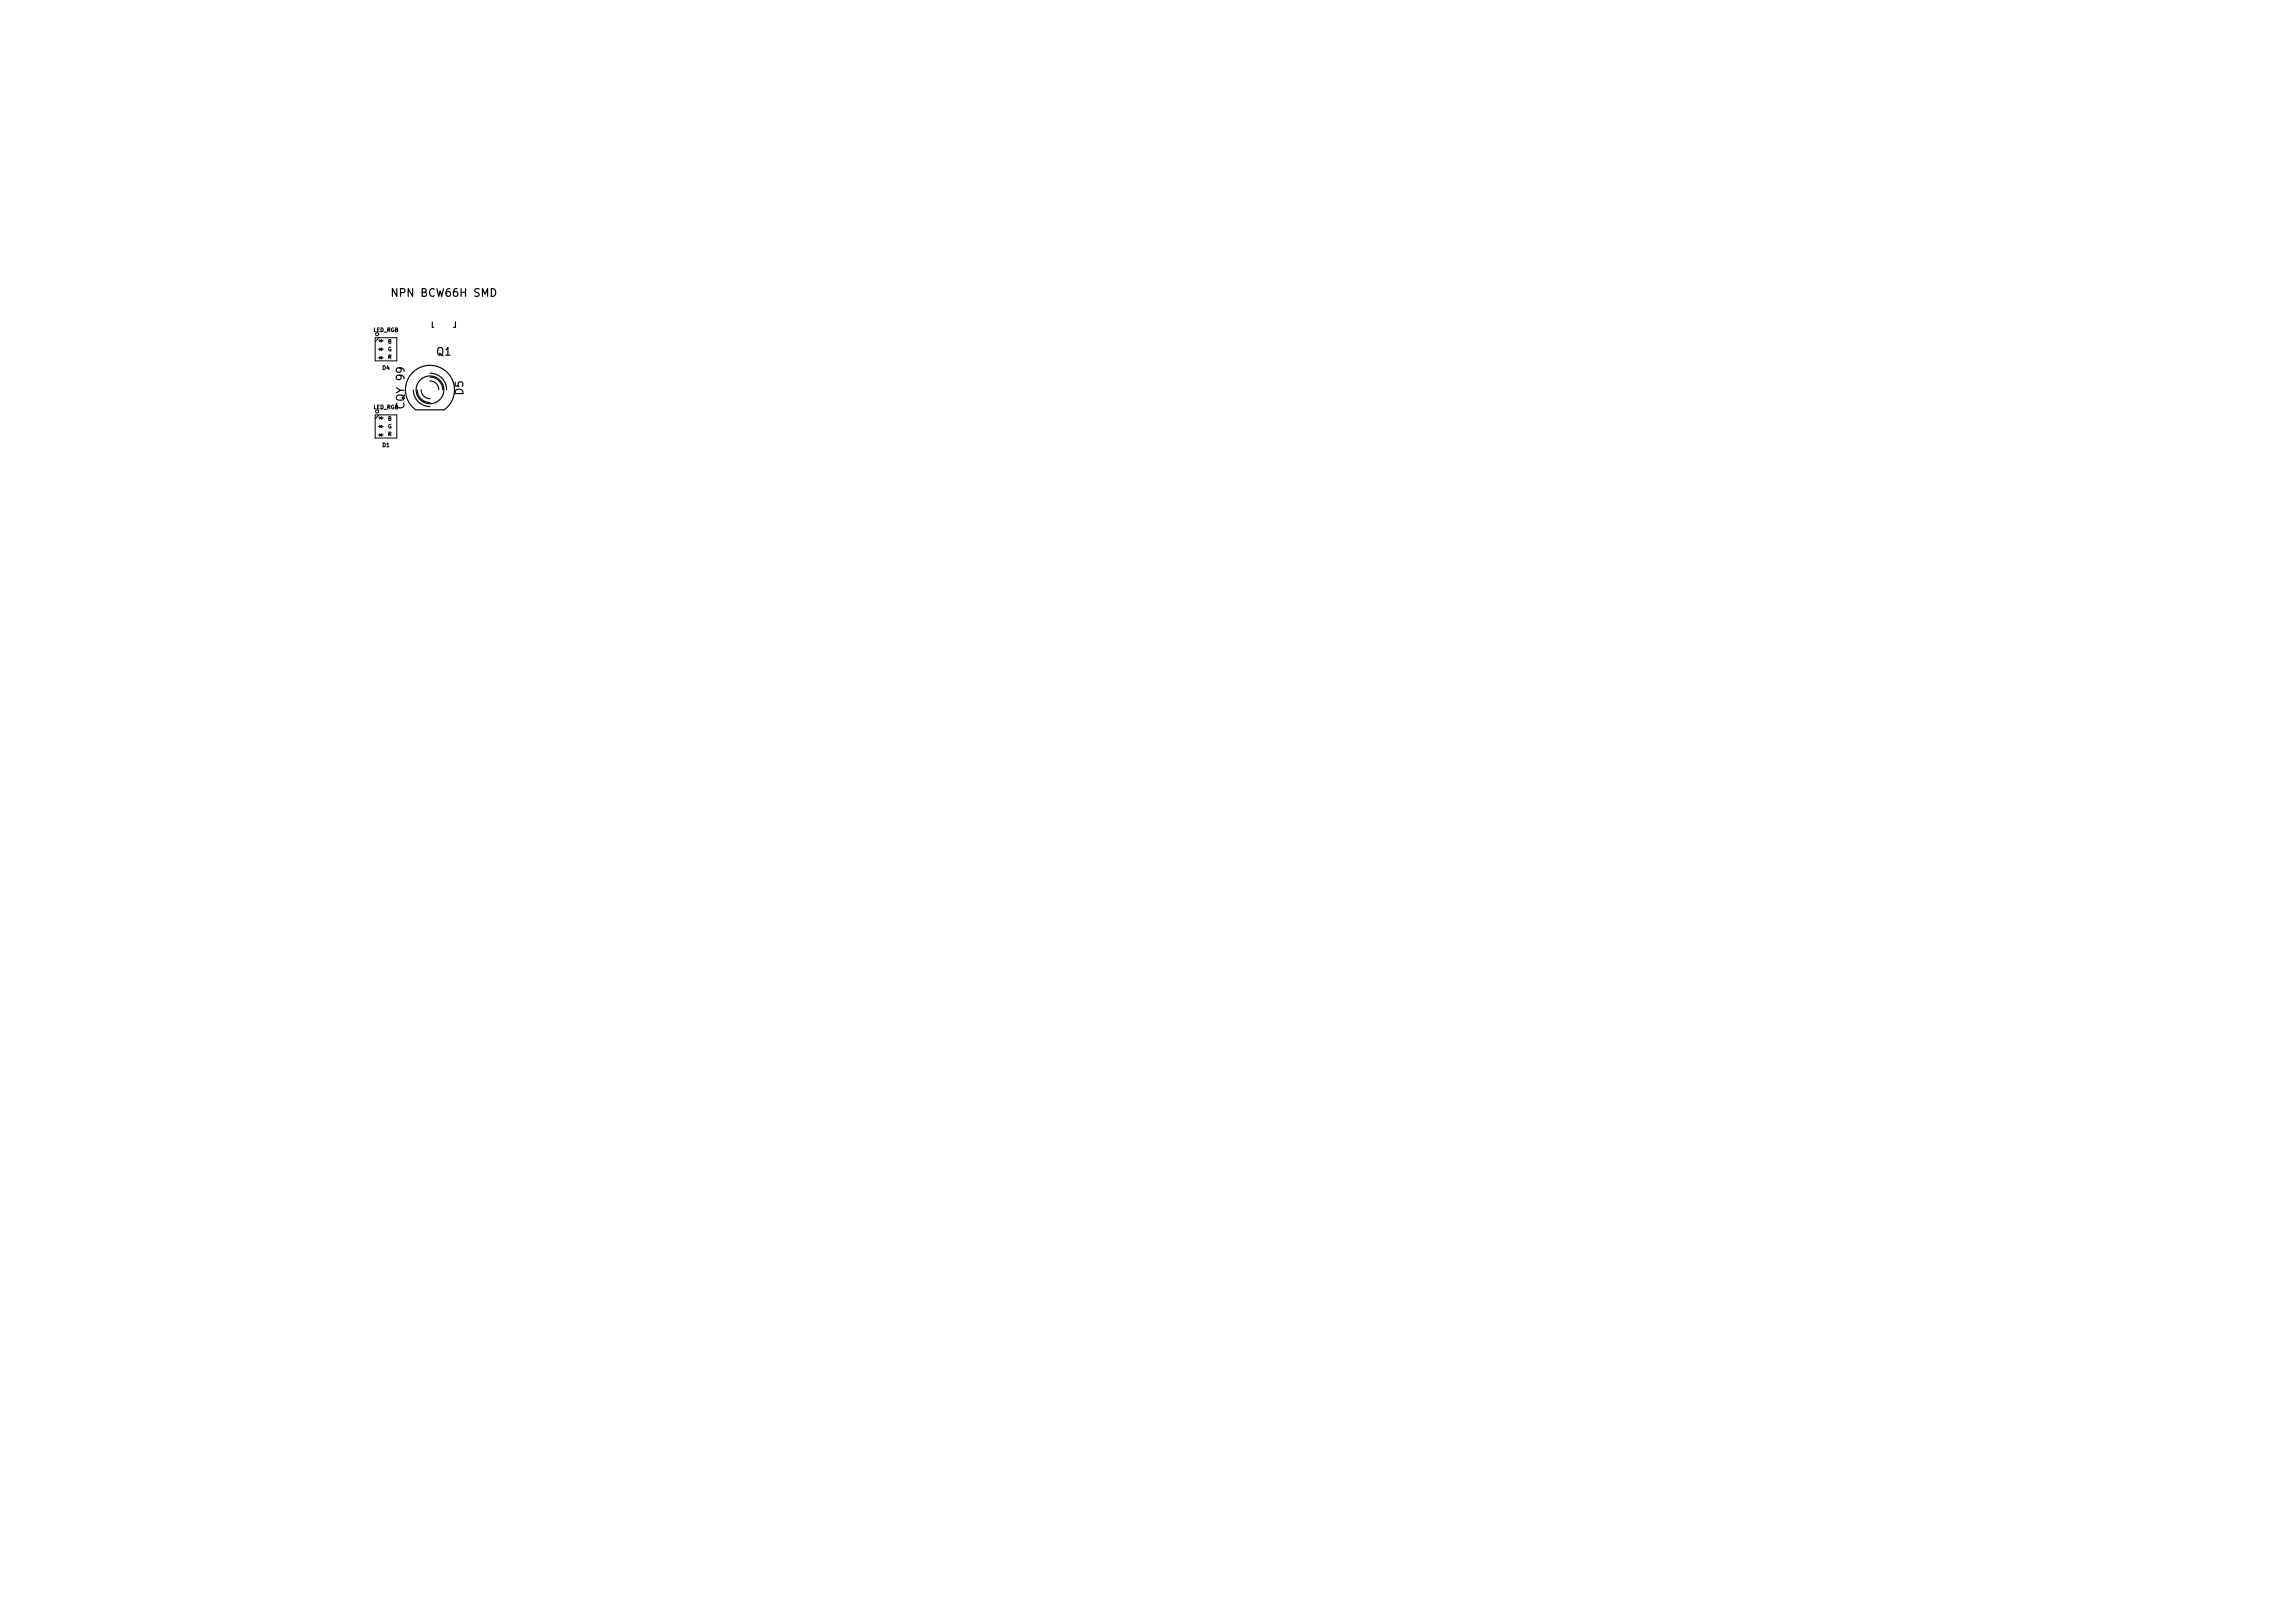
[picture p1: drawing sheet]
<svg xmlns="http://www.w3.org/2000/svg" width="297mm" height="210mm" viewBox="0 0 297 210" stroke-linecap="round" stroke-linejoin="round" font-family="sans-serif">
<defs><g id="words">
<g font-size="1.4">
<text x="51.2" y="38.4">NPN BCW66H SMD</text>
<text x="56.6" y="46.1">Q1</text>
<text x="52.4" y="52.7" transform="rotate(-90 52.4 52.7)">CQY 99</text>
<text x="60" y="51.1" transform="rotate(-90 60 51.1)">D5</text>
</g>
<g font-size=".7">
<text x="48.3" y="43">LED_RGB</text>
<text x="49.6" y="47.9">D4</text>
<text x="50.2" y="45.5">G</text>
<text x="50.2" y="46.5">R</text>
<text x="50.2" y="44.5">B</text>
<text x="48.3" y="53">LED_RGB</text>
<text x="49.6" y="57.9">D1</text>
<text x="50.2" y="55.5">G</text>
<text x="50.2" y="56.5">R</text>
<text x="50.2" y="54.5">B</text>
</g>
</g></defs>
<g fill="none" stroke="#000" stroke-width=".15">
<path d="M53.5 50.5a2.16 2.16 0 0 0 2.2 2.2M53.8 53.1h3.8M54 50.5a1.65 1.65 0 0 0 1.7 1.7M54.6 50.5a1.14 1.14 0 0 0 1.1 1.1M55.7 49.4a1.14 1.14 0 0 1 1.1 1.1M55.7 48.9a1.65 1.65 0 0 1 1.7 1.6M55.7 48.3a2.16 2.16 0 0 1 2.2 2.2M56 41.7v.7h.2M57.6 53a3.2 3.2 0 0 0 .4-4.6 3.2 3.2 0 0 0-4.6 0 3.2 3.2 0 0 0 .4 4.6M59 41.7v.7h-.2"/>
<circle cx="55.7" cy="50.5" r="1.8"/>
</g>
<g fill="none" stroke="#000" stroke-width=".13">
<path d="M48.6 53.7h2.8v3h-2.8zM48.6 43.7h2.8v3h-2.8zM49 56.3h.6M49 55.2h.6M49 54.1h.2M49 46.3h.6M49 45.2h.6M49 44.1h.2M49.1 53.7l-.5 .5M49.1 43.7l-.5 .5M49.2 56.3l.2-.1v.3zM49.2 45.2l.2-.1v.3z"/>
<path d="M49.2 46.3l.2-.1v.3zM49.2 55.2l.2-.1v.3zM49.2 44v.3M49.2 45.1v.3M49.2 46.2v.3M49.2 54v.3M49.2 55.1v.3M49.2 56.2v.3M49.3 44.1l.1-.1v.3zM49.3 54.1l.1-.1v.3zM49.3 54.1h.3M49.3 44.1h.3"/>
<circle cx="48.8" cy="43.3" r=".2"/>
<circle cx="48.8" cy="53.3" r=".2"/>
</g>
<use href="#words"/>
</svg>
